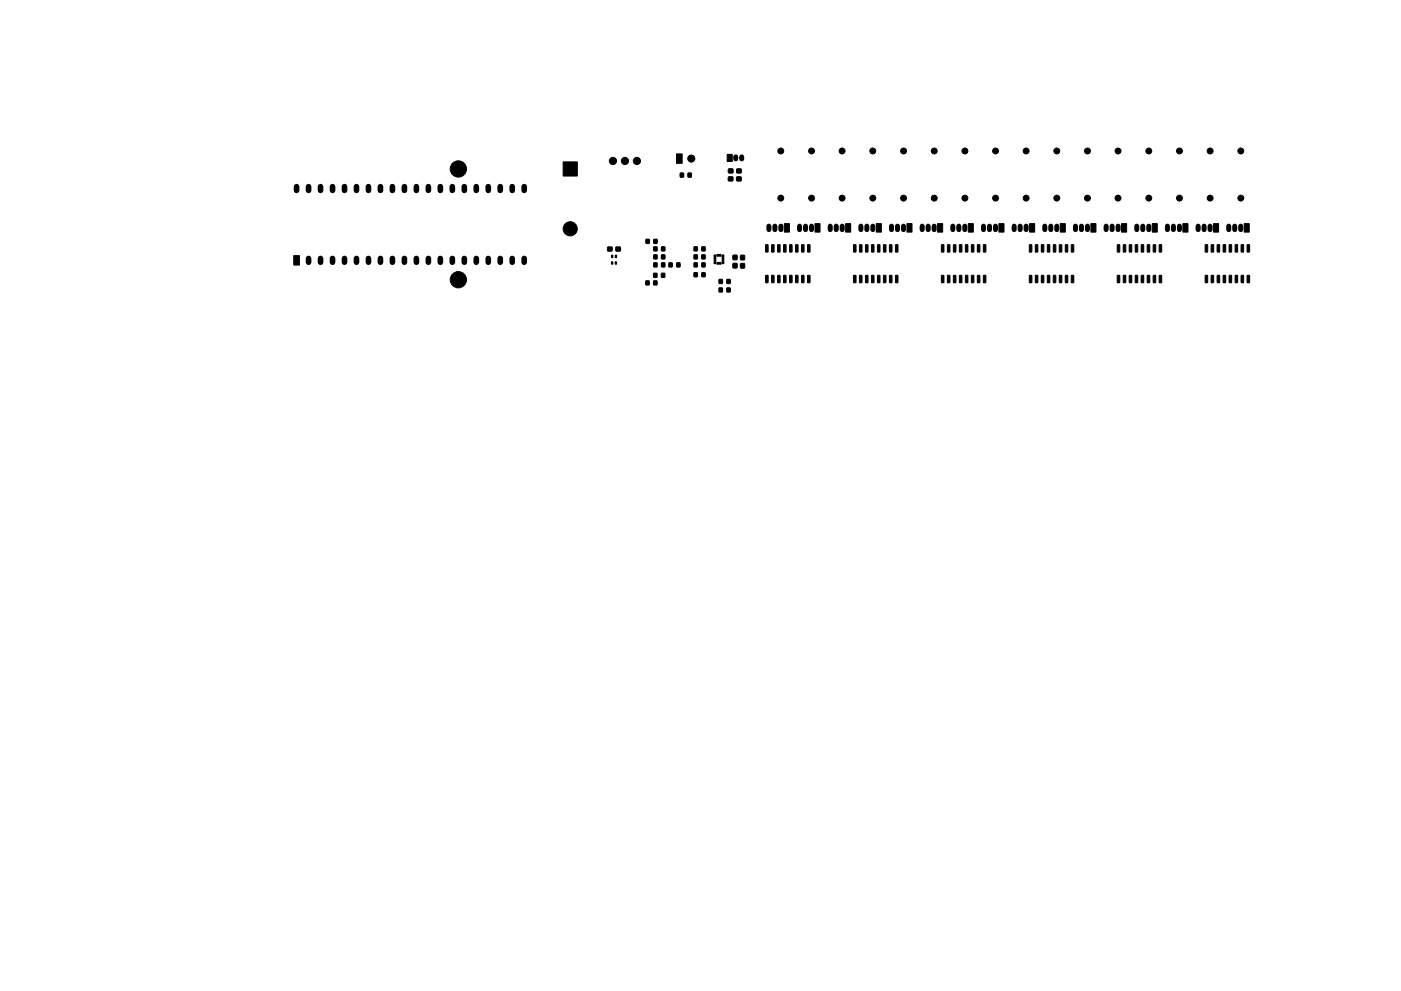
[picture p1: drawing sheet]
<svg xmlns="http://www.w3.org/2000/svg" width="297mm" height="210mm" viewBox="0 0 297 210" stroke-linecap="round" stroke-linejoin="round" font-family="sans-serif">
<g fill="#000" stroke="#000" stroke-width=".21">
<path d="M119.4 34.3h3v3h-3zM143.4 32.6h1.2v2h-1.2zM144.2 36.7h.7v.9h-.7zM145.9 36.7h.7v.9h-.7zM154.2 32.8h1.1v1.5h-1.1zM154.4 37.5h.9l.1 .8-.9 .1zM154.5 35.9l.9-.1v.9h-.9zM156.2 37.5h.9v.8l-.9 .1zM156.2 35.9l.9-.1v.9h-.9zM62.3 54.2h1.2v2h-1.2zM128.8 52.4h.9l.1 .8-.9 .1zM129.6 55.5h.3v.5h-.3z"/>
<path d="M129.6 54.1h.3v.5h-.3zM130.4 55.5h.3v.5h-.3zM130.4 54.1h.3v.5h-.3zM130.6 52.4h.9v.8l-.9 .1zM136.9 59.6h.7v.8h-.7zM137 50.8h.7l-.1 .8h-.6zM138.6 59.6h.7v.8h-.7zM138.6 58h.7v.8h-.7zM138.6 55.8h.7v.8h-.7zM138.6 52.4h.7v.8h-.7zM138.6 54.1h.7v.8h-.7zM138.6 50.8h.7v.8h-.7z"/>
<path d="M140.2 58h.7v.8h-.7zM140.3 55.8h.7l-.1 .8h-.6zM140.3 52.4h.7l-.1 .8h-.6zM140.3 54.1h.7l-.1 .8h-.6zM141.8 55.8h.7v.8h-.7zM143.5 55.8h.7l-.1 .8h-.6zM147.2 55.8h.7l-.1 .8h-.7zM147.2 54.1h.7l-.1 .8h-.7zM147.2 52.4h.7l-.1 .8h-.7zM147.2 57.9h.7l-.1 .8h-.7zM148.8 55.8h.7v.8h-.7zM148.8 54.1h.7v.8h-.7z"/>
<path d="M148.8 52.4h.7v.8h-.7zM148.8 57.9h.7v.8h-.7zM151.4 55.6h.4v.3h-.4zM151.4 55.1h.4v.3h-.4zM151.4 54.6h.4v.3h-.4zM151.4 54.1h.4v.3h-.4zM152 54h.4v.4h-.4zM152 55.7h.4v.4h-.4zM152.5 54h.4v.4h-.4zM152.5 55.7h.4v.4h-.4zM152.5 59.3h.7l-.1 .8h-.6zM153.1 54.1h.4v.3h-.4z"/>
<path d="M153.1 54.6h.4v.3h-.4zM153.1 55.1h.4v.3h-.4zM153.1 55.6h.4v.3h-.4zM154.1 59.3h.7v.8h-.7zM155.4 55.9h.9l-.1 .9h-.8zM155.4 54.2h.9l-.1 .9h-.8zM157 55.9l.9 .1-.1 .9-.8-.1zM157 54.2h.9l-.1 .9h-.8zM162.4 58.4l.5 .1-.1 1.5-.5-.1zM162.4 51.9l.5 .1-.1 1.5-.5-.1zM163.6 58.4l.5 .1-.1 1.5-.4-.1zM163.6 51.9l.5 .1-.1 1.5-.4-.1z"/>
<path d="M164.9 58.4l.5 .1-.1 1.5-.4-.1zM164.9 51.9l.5 .1-.1 1.5-.4-.1zM166.2 58.4l.5 .1-.1 1.5-.5-.1zM166.2 51.9l.5 .1-.1 1.5-.5-.1zM166.3 47.4h1.1v1.8h-1.1zM167.4 58.4l.5 .1-.1 1.5-.4-.1zM167.4 51.9l.5 .1-.1 1.5-.4-.1zM168.7 58.4l.5 .1-.1 1.5-.4-.1zM168.7 51.9l.5 .1-.1 1.5-.4-.1zM170 58.4l.5 .1-.1 1.5-.5-.1zM170 51.9l.5 .1-.1 1.5-.5-.1zM171.2 58.4l.5 .1v1.5l-.5-.1z"/>
<path d="M171.2 51.9l.5 .1v1.5l-.5-.1zM172.8 47.4h1.1v1.8h-1.1zM179.3 47.4h1.1v1.8h-1.1zM181 58.4l.5 .1-.1 1.5-.4-.1zM181 51.9l.5 .1-.1 1.5-.4-.1zM182.3 58.4l.5 .1-.1 1.5-.5-.1zM182.3 51.9l.5 .1-.1 1.5-.5-.1zM183.5 58.4l.5 .1-.1 1.5-.4-.1zM183.5 51.9l.5 .1-.1 1.5-.4-.1zM184.8 58.4l.5 .1-.1 1.5-.4-.1zM184.8 51.9l.5 .1-.1 1.5-.4-.1zM186.1 58.4l.5 .1-.1 1.5-.5-.1z"/>
<path d="M186.1 51.9l.5 .1-.1 1.5-.5-.1zM185.8 47.4h1.1v1.8h-1.1zM187.3 58.4l.5 .1v1.5l-.5-.1zM187.3 51.9l.5 .1v1.5l-.5-.1zM188.6 58.4l.5 .1-.1 1.5-.4-.1zM188.6 51.9l.5 .1-.1 1.5-.4-.1zM189.9 58.4l.5 .1-.1 1.5-.5-.1zM189.9 51.9l.5 .1-.1 1.5-.5-.1zM192.3 47.4h1.1v1.8h-1.1zM198.8 47.4h1.1v1.8h-1.1zM199.6 58.4l.5 .1-.1 1.5-.4-.1zM199.6 51.9l.5 .1-.1 1.5-.4-.1z"/>
<path d="M200.9 58.4l.5 .1-.1 1.5-.4-.1zM200.9 51.9l.5 .1-.1 1.5-.4-.1zM202.2 58.4l.5 .1-.1 1.5-.5-.1zM202.2 51.9l.5 .1-.1 1.5-.5-.1zM203.4 58.4l.5 .1v1.5l-.5-.1zM203.4 51.9l.5 .1v1.5l-.5-.1zM204.7 58.4l.5 .1-.1 1.5-.4-.1zM204.7 51.9l.5 .1-.1 1.5-.4-.1zM205.3 47.4h1.1v1.8h-1.1zM206 58.4l.5 .1-.1 1.5-.5-.1zM206 51.9l.5 .1-.1 1.5-.5-.1zM207.3 58.4l.5 .1-.1 1.5-.5-.1z"/>
<path d="M207.3 51.9l.5 .1-.1 1.5-.5-.1zM208.5 58.4l.5 .1-.1 1.5-.4-.1zM208.5 51.9l.5 .1-.1 1.5-.4-.1zM211.8 47.4h1.1v1.8h-1.1zM218.3 58.4l.5 .1-.1 1.5-.5-.1zM218.3 51.9l.5 .1-.1 1.5-.5-.1zM218.3 47.4h1.1v1.8h-1.1zM219.5 58.4l.5 .1v1.5l-.5-.1zM219.5 51.9l.5 .1v1.5l-.5-.1zM220.8 58.4l.5 .1-.1 1.5-.4-.1zM220.8 51.9l.5 .1-.1 1.5-.4-.1zM222.1 58.4l.5 .1-.1 1.5-.5-.1z"/>
<path d="M222.1 51.9l.5 .1-.1 1.5-.5-.1zM223.4 58.4l.5 .1-.1 1.5-.5-.1zM223.4 51.9l.5 .1-.1 1.5-.5-.1zM224.6 58.4l.5 .1-.1 1.5-.4-.1zM224.6 51.9l.5 .1-.1 1.5-.4-.1zM224.8 47.4h1.1v1.8h-1.1zM225.9 58.4l.5 .1-.1 1.5-.4-.1zM225.9 51.9l.5 .1-.1 1.5-.4-.1zM227.2 58.4l.5 .1-.1 1.5-.5-.1zM227.2 51.9l.5 .1-.1 1.5-.5-.1zM231.3 47.4h1.1v1.8h-1.1zM236.9 58.4l.5 .1-.1 1.5-.4-.1z"/>
<path d="M236.9 51.9l.5 .1-.1 1.5-.4-.1zM238.2 58.4l.5 .1-.1 1.5-.5-.1zM238.2 51.9l.5 .1-.1 1.5-.5-.1zM237.8 47.4h1.1v1.8h-1.1zM239.5 58.4l.5 .1-.1 1.5-.5-.1zM239.5 51.9l.5 .1-.1 1.5-.5-.1zM240.7 58.4l.5 .1-.1 1.5-.4-.1zM240.7 51.9l.5 .1-.1 1.5-.4-.1zM242 58.4l.5 .1-.1 1.5-.4-.1zM242 51.9l.5 .1-.1 1.5-.4-.1zM243.3 58.4l.5 .1-.1 1.5-.5-.1zM243.3 51.9l.5 .1-.1 1.5-.5-.1z"/>
<path d="M244.5 58.4l.5 .1-.1 1.5-.4-.1zM244.5 51.9l.5 .1-.1 1.5-.4-.1zM244.3 47.4h1.1v1.8h-1.1zM245.8 58.4l.5 .1-.1 1.5-.4-.1zM245.8 51.9l.5 .1-.1 1.5-.4-.1zM250.8 47.4h1.1v1.8h-1.1zM255.5 58.4l.6 .1-.1 1.5-.5-.1zM255.5 51.9l.6 .1-.1 1.5-.5-.1zM256.8 58.4l.5 .1-.1 1.5-.4-.1zM256.8 51.9l.5 .1-.1 1.5-.4-.1zM257.3 47.4h1.1v1.8h-1.1zM258.1 58.4l.5 .1-.1 1.5-.4-.1z"/>
<path d="M258.1 51.9l.5 .1-.1 1.5-.4-.1zM259.4 58.4l.5 .1-.1 1.5-.5-.1zM259.4 51.9l.5 .1-.1 1.5-.5-.1zM260.6 58.4l.5 .1-.1 1.5-.4-.1zM260.6 51.9l.5 .1-.1 1.5-.4-.1zM261.9 58.4l.5 .1-.1 1.5-.4-.1zM261.9 51.9l.5 .1-.1 1.5-.4-.1zM263.2 58.4l.5 .1-.1 1.5-.5-.1zM263.2 51.9l.5 .1-.1 1.5-.5-.1zM264.4 58.4l.5 .1v1.5l-.5-.1zM264.4 51.9l.5 .1v1.5l-.5-.1zM263.8 47.4h1.1v1.8h-1.1z"/>
<path d="M152.5 61.1h.7l-.1 .8h-.6zM154.1 61.1h.7v.8h-.7z"/>
<circle cx="97.2" cy="35.8" r="1.72"/>
<circle cx="130" cy="34.1" r=".76"/>
<circle cx="132.5" cy="34.1" r=".76"/>
<circle cx="135" cy="34.1" r=".76"/>
<circle cx="146.6" cy="33.6" r=".75"/>
<circle cx="165.5" cy="32" r=".62"/>
<circle cx="172.1" cy="32" r=".62"/>
<circle cx="178.5" cy="32" r=".62"/>
<circle cx="185" cy="32" r=".62"/>
<circle cx="191.6" cy="32" r=".62"/>
<circle cx="198.1" cy="32" r=".62"/>
<circle cx="204.6" cy="32" r=".62"/>
<circle cx="211.1" cy="32" r=".62"/>
<circle cx="217.6" cy="32" r=".62"/>
<circle cx="224.1" cy="32" r=".62"/>
<circle cx="230.6" cy="32" r=".62"/>
<circle cx="237" cy="32" r=".62"/>
<circle cx="243.6" cy="32" r=".62"/>
<circle cx="250.1" cy="32" r=".62"/>
<circle cx="256.6" cy="32" r=".62"/>
<circle cx="263.1" cy="32" r=".62"/>
<circle cx="97.2" cy="59.3" r="1.72"/>
<circle cx="120.9" cy="48.5" r="1.5"/>
<circle cx="165.5" cy="42" r=".62"/>
<circle cx="172.1" cy="42" r=".62"/>
<circle cx="178.5" cy="42" r=".62"/>
<circle cx="185" cy="42" r=".62"/>
<circle cx="191.6" cy="42" r=".62"/>
<circle cx="198.1" cy="42" r=".62"/>
<circle cx="204.6" cy="42" r=".62"/>
<circle cx="211.1" cy="42" r=".62"/>
<circle cx="217.6" cy="42" r=".62"/>
<circle cx="224.1" cy="42" r=".62"/>
<circle cx="230.6" cy="42" r=".62"/>
<circle cx="237" cy="42" r=".62"/>
<circle cx="243.6" cy="42" r=".62"/>
<circle cx="250.1" cy="42" r=".62"/>
<circle cx="256.6" cy="42" r=".63"/>
<circle cx="263.1" cy="42" r=".63"/>
</g>
<g fill="none" stroke="#000" stroke-width="1.1">
<path d="M156 33.3v.4M157.3 33.3v.4M163 48v.7M164.3 48v.7M165.6 48v.7M169.5 48v.7M170.8 48v.7M172.1 48v.7M176 48v.7M177.3 48v.7M178.6 48v.7M182.5 48v.7"/>
<path d="M183.8 48v.7M185.1 48v.7M189 48v.7M190.3 48v.7M191.6 48v.7M195.5 48v.7M196.8 48v.7M198.1 48v.7M202 48v.7M203.3 48v.7M204.6 48v.7M208.5 48v.7"/>
<path d="M209.8 48v.7M211.1 48v.7M215 48v.7M216.3 48v.7M217.6 48v.7M221.5 48v.7M222.8 48v.7M224.1 48v.7M228 48v.7M229.3 48v.7M230.6 48v.7M234.5 48v.7"/>
<path d="M235.8 48v.7M237.1 48v.7M241 48v.7M242.3 48v.7M243.6 48v.7M247.5 48v.7M248.8 48v.7M250.1 48v.7M254 48v.7M255.3 48v.7M256.6 48v.7M260.5 48v.7"/>
<path d="M261.8 48v.7M263.1 48v.7"/>
</g>
<g fill="none" stroke="#000" stroke-width="1.2">
<path d="M62.9 39.6v.8M65.4 39.6v.8M68 39.6v.8M70.5 39.6v.8M73 39.6v.8M75.6 39.6v.8M78.1 39.6v.8M80.7 39.6v.8M83.2 39.6v.8M85.7 39.6v.8M88.3 39.6v.8M90.8 39.6v.8"/>
<path d="M93.4 39.6v.8M95.9 39.6v.8M98.4 39.6v.8M101 39.6v.8M103.5 39.6v.8M106.1 39.6v.8M108.6 39.6v.8M111.1 39.6v.8M65.4 54.8v.8M68 54.8v.8M70.5 54.8v.8M73 54.8v.8"/>
<path d="M75.6 54.8v.8M78.1 54.8v.8M80.7 54.8v.8M83.2 54.8v.8M85.7 54.8v.8M88.3 54.8v.8M90.8 54.8v.8M93.4 54.8v.8M95.9 54.8v.8M98.4 54.8v.8M101 54.8v.8M103.5 54.8v.8"/>
<path d="M106.1 54.8v.8M108.6 54.8v.8M111.1 54.8v.8"/>
</g>
</svg>
